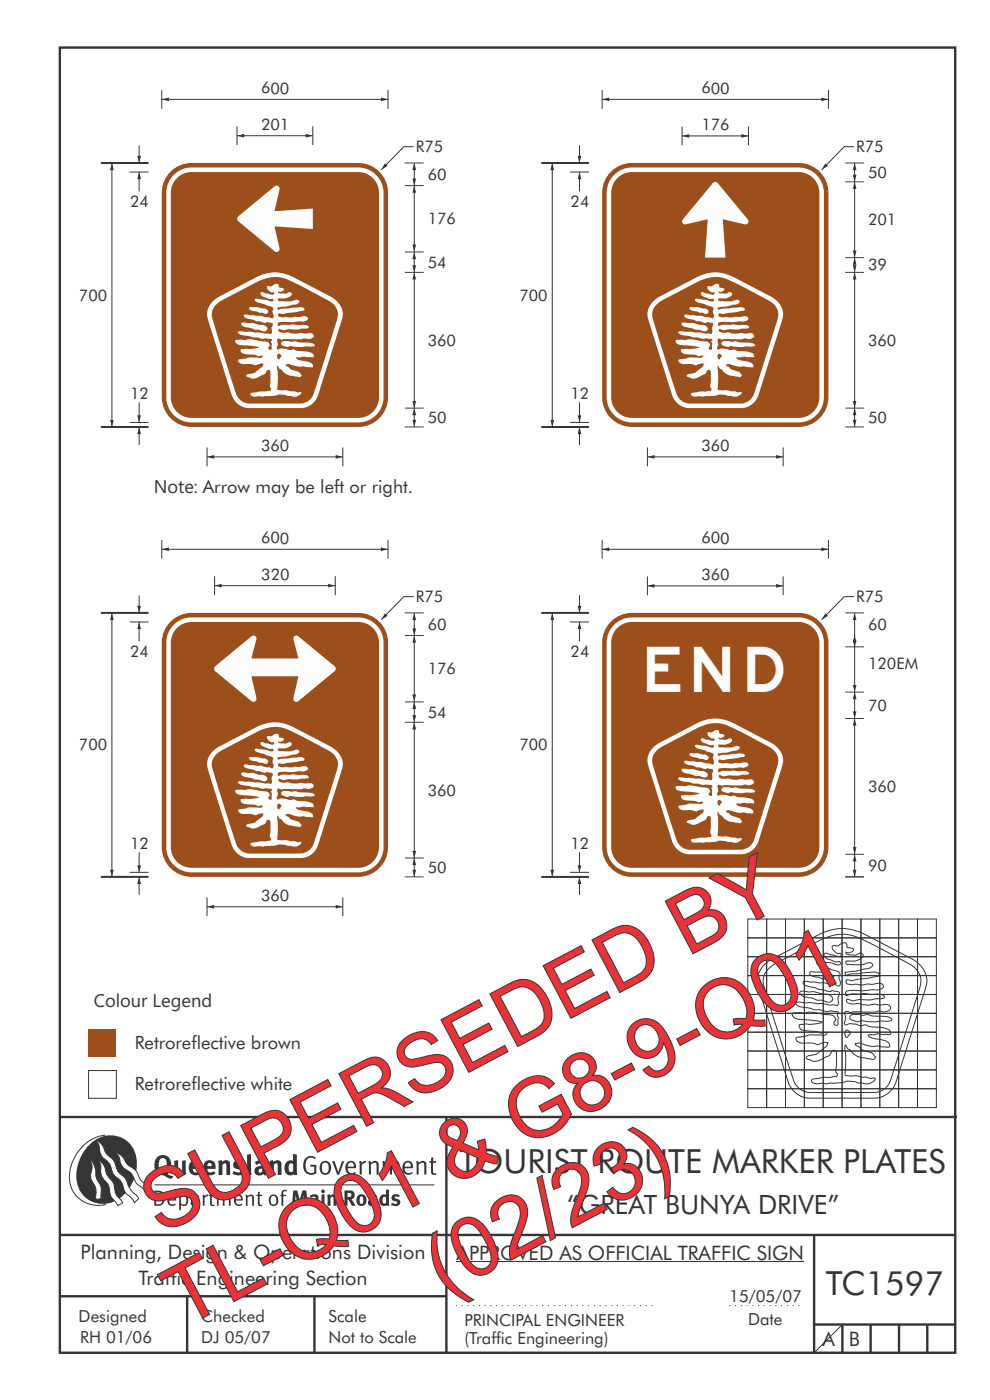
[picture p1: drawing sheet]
<svg xmlns="http://www.w3.org/2000/svg" width="210mm" height="297mm" viewBox="0 0 210 297" stroke-linecap="round" stroke-linejoin="round" font-family="sans-serif">
<defs><g id="words">
<g font-size="17.6" fill="#ed3237">
<text x="34.1" y="262" transform="rotate(-28 34.1 262)">SUPERSEDED BY</text>
<text x="94.1" y="274.9" transform="rotate(-28 94.1 274.9)">(02/23)</text>
<text x="39" y="281.8" transform="rotate(-28 39 281.8)">TL-Q01 &amp; G8-9-Q01</text>
</g>
<text font-size="9.6" fill="#fefefe" x="137.3" y="146.8">END</text>
<g font-size="7.1" fill="#373435">
<text x="97.5" y="248.8">TOURIST ROUTE MARKER PLATES</text>
<text x="175.2" y="274.6">TC1597</text>
</g>
<text font-size="5.6" fill="#373435" x="120.3" y="257.5">“GREAT BUNYA DRIVE”</text>
<g font-size="4.2" fill="#373435">
<text x="17.1" y="267">Planning, Design &amp; Operations Division</text>
<text x="96.9" y="267.2">APPROVED AS OFFICIAL TRAFFIC SIGN</text>
<text x="29.4" y="272.6">Traffic Engineering Section</text>
<text x="174.4" y="285.6">A</text>
<text x="180.1" y="285.6">B</text>
</g>
<g font-size="3.9" fill="#373435">
<text x="32.6" y="104.6">Note: Arrow may be left or right.</text>
<text x="19.9" y="213.7">Colour Legend</text>
<text x="28.6" y="222.6">Retroreflective brown</text>
<text x="28.6" y="231.3">Retroreflective white</text>
</g>
<g font-size="3.5" fill="#373435">
<text x="16.7" y="280.4">Designed</text>
<text x="42.7" y="280.4">Checked</text>
<text x="69.7" y="280.4">Scale</text>
<text x="98.5" y="281.3">PRINCIPAL ENGINEER</text>
<text x="154.7" y="276.1">15/05/07</text>
<text x="158.7" y="281">Date</text>
<text x="17" y="284.8">RH 01/06</text>
<text x="42.7" y="284.8">DJ 05/07</text>
<text x="69.7" y="285">Not to Scale</text>
<text x="98.5" y="285.1">(Traffic Engineering)</text>
</g>
<g font-size="3.4" fill="#373435">
<text x="55.4" y="19.8" transform="rotate(1 55.4 19.8)">600</text>
<text x="148.8" y="19.8" transform="rotate(1 148.8 19.8)">600</text>
<text x="55.4" y="27.5" transform="rotate(1 55.4 27.5)">201</text>
<text x="148.8" y="27.6" transform="rotate(1 148.8 27.6)">176</text>
<text x="88.2" y="32.2">R75</text>
<text x="181.6" y="32.2">R75</text>
<text x="90.7" y="38.2" transform="rotate(1 90.7 38.2)">60</text>
<text x="184.1" y="37.7" transform="rotate(1 184.1 37.7)">50</text>
<text x="27.6" y="43.8">24</text>
<text x="90.7" y="47.5" transform="rotate(1 90.7 47.5)">176</text>
<text x="121" y="43.8">24</text>
<text x="184.1" y="47.8" transform="rotate(1 184.1 47.8)">201</text>
<text x="90.7" y="56.8" transform="rotate(1 90.7 56.8)">54</text>
<text x="184.1" y="57.4" transform="rotate(1 184.1 57.4)">39</text>
<text x="16.8" y="63.8">700</text>
<text x="110.2" y="63.8">700</text>
<text x="90.7" y="73.4" transform="rotate(1 90.7 73.4)">360</text>
<text x="184.1" y="73.4" transform="rotate(1 184.1 73.4)">360</text>
<text x="27.6" y="84.6">12</text>
<text x="90.7" y="89.7" transform="rotate(1 90.7 89.7)">50</text>
<text x="121" y="84.6">12</text>
<text x="184.1" y="89.7" transform="rotate(1 184.1 89.7)">50</text>
<text x="55.4" y="95.7" transform="rotate(1 55.4 95.7)">360</text>
<text x="148.8" y="95.7" transform="rotate(1 148.8 95.7)">360</text>
<text x="55.4" y="115.3" transform="rotate(1 55.4 115.3)">600</text>
<text x="148.8" y="115.3" transform="rotate(1 148.8 115.3)">600</text>
<text x="55.4" y="123" transform="rotate(1 55.4 123)">320</text>
<text x="148.8" y="123" transform="rotate(1 148.8 123)">360</text>
<text x="88.2" y="127.7">R75</text>
<text x="181.6" y="127.7">R75</text>
<text x="90.7" y="133.6" transform="rotate(1 90.7 133.6)">60</text>
<text x="184.2" y="133.6" transform="rotate(1 184.2 133.6)">60</text>
<text x="27.6" y="139.3">24</text>
<text x="90.7" y="143" transform="rotate(1 90.7 143)">176</text>
<text x="121" y="139.3">24</text>
<text x="184.2" y="141.9" transform="rotate(1 184.2 141.9)">120EM</text>
<text x="90.7" y="152.2" transform="rotate(1 90.7 152.2)">54</text>
<text x="184.2" y="150.8" transform="rotate(1 184.2 150.8)">70</text>
<text x="16.8" y="159.2">700</text>
<text x="110.2" y="159.2">700</text>
<text x="90.7" y="168.8" transform="rotate(1 90.7 168.8)">360</text>
<text x="184.2" y="168" transform="rotate(1 184.2 168)">360</text>
<text x="27.6" y="180">12</text>
<text x="90.7" y="185.2" transform="rotate(1 90.7 185.2)">50</text>
<text x="121" y="180">12</text>
<text x="184.2" y="184.8" transform="rotate(1 184.2 184.8)">90</text>
<text x="55.4" y="191.1" transform="rotate(1 55.4 191.1)">360</text>
</g>
</g></defs>
<g fill="none" stroke="#373435" stroke-width=".51">
<path d="M12.7 10.1h189.9v276.9h-189.9zM12.7 237h190.3M94.7 236.9v50.1M12.7 262h190M12.7 275h82M39.7 275v12M66.7 275v12M172.7 262v25M172.7 281h30M178.7 281v6M184.7 281v6M190.7 281v6"/>
<path d="M196.7 281v6"/>
</g>
<path d="M96.7 277h41.8M154.7 277h15.1" fill="none" stroke="#373435" stroke-width=".21" stroke-dasharray=".2 1" stroke-linecap="butt"/>
<path d="M96.9 267.7h73.6" fill="none" stroke="#373435" stroke-width=".21"/>
<path d="M18.8 218.4h5.9v5.9h-5.9z" fill-rule="evenodd" fill="#9d4f1b"/>
<path d="M18.8 227.1h5.9v5.9h-5.9z" fill-rule="evenodd" fill="#fefefe" stroke="#373435" stroke-width=".21"/>
<g fill="#373435">
<path d="M64.9 245.6a1.61 1.61 0 0 1 2.1 0l-.2 .3a1.17 1.17 0 0 0-1.4-.2 1.17 1.17 0 0 0-.6 1.3 1.42 1.42 0 0 0 1.2 1.8l.7-.1v-1.2h-.8l-.1-.4h1.3v1.8a1.82 1.82 0 0 1-2.2 0 1.82 1.82 0 0 1-.6-2.1l.2-.7z" fill-rule="evenodd"/>
<path d="M68.2 246.5a1.77 1.77 0 0 0 .4 2.7 1.39 1.39 0 0 0 1.4-.5 1.39 1.39 0 0 0 .2-1.5 1.19 1.19 0 0 0-2-.7zM68.5 246.8a.83 .83 0 0 1 1 .1 .83 .83 0 0 1 .2 .9 .75 .75 0 0 1-.6 1.1 .75 .75 0 0 1-.8-.9v-.9z" fill-rule="evenodd"/>
<path d="M70.5 246.3h.4l.8 2.4 .8-2.4h.5l-1.1 2.9h-.4z" fill-rule="evenodd"/>
<path d="M73.6 246.7a1.74 1.74 0 0 0 .5 2.5l.9-.1 .5-.2-.2-.3a.89 .89 0 0 1-1.1 .2 .89 .89 0 0 1-.4-1h1.7a1.15 1.15 0 0 0-.4-1.4 1.15 1.15 0 0 0-1.5 .3zM74 246.8a.67 .67 0 0 1 .8-.1 .67 .67 0 0 1 .3 .8h-1.3z" fill-rule="evenodd"/>
<path d="M76.2 246.4l.4-.1 .1 .4 .5-.4h.5l-.2 .5a.61 .61 0 0 0-.8 .6v1.8h-.4z" fill-rule="evenodd"/>
<path d="M78.1 246.4l.5-.1 .1 .4a.89 .89 0 0 1 .9-.4 .89 .89 0 0 1 .7 .7v2.2h-.4v-2.2l-.1-.2-.3-.1-.8 .3v2.2h-.4z" fill-rule="evenodd"/>
<path d="M81.1 246.4l.4-.1 .1 .4a.83 .83 0 0 1 .8-.4 .83 .83 0 0 1 .7 .4 .86 .86 0 0 1 .9-.4 .86 .86 0 0 1 .7 .7v2.2h-.4l-.1-2.4a.5 .5 0 0 0-.8 .1l-.2 .2v2.1h-.5v-2.3l-.4-.2-.7 .3v2.2h-.4z" fill-rule="evenodd"/>
<path d="M85.7 246.7a1.74 1.74 0 0 0 .5 2.5l.9-.1 .5-.2-.2-.3a.89 .89 0 0 1-1.1 .2 .89 .89 0 0 1-.4-1h1.7a1.15 1.15 0 0 0-.5-1.4 1.15 1.15 0 0 0-1.4 .3zM86 246.8a.67 .67 0 0 1 .9-.1 .67 .67 0 0 1 .3 .8h-1.3z" fill-rule="evenodd"/>
<path d="M88.3 246.4l.4-.1 .1 .4a.89 .89 0 0 1 .9-.4 .89 .89 0 0 1 .7 .7v2.2h-.4v-2.2l-.1-.2-.3-.1-.8 .3v2.2h-.4z" fill-rule="evenodd"/>
<path d="M91.5 245.6l.4-.1v.8h.7l-.2 .4h-.5v2.1l.1 .1h.5l.1 .3a.71 .71 0 0 1-1.2-.6v-1.9h-.3v-.4h.3z" fill-rule="evenodd"/>
<path d="M37 246.3l.8-.2v2a.46 .46 0 0 0 .2 .6 .46 .46 0 0 0 .6-.2v-2.2l.8-.2v2.4l.2 .5-.6 .3-.2-.3a1.03 1.03 0 0 1-1.2 .3 1.03 1.03 0 0 1-.6-1.1z" fill-rule="evenodd"/>
<path d="M40.4 246.5a1.64 1.64 0 0 0 0 2.3 1.64 1.64 0 0 0 2.3 .1l-.4-.4a.78 .78 0 0 1-.9 .2 .78 .78 0 0 1-.5-.7h1.8a1.37 1.37 0 0 0-.6-1.7 1.37 1.37 0 0 0-1.7 .2zM41 246.9a.48 .48 0 0 1 .7-.1 .48 .48 0 0 1 .2 .6h-1z" fill-rule="evenodd"/>
<path d="M43.5 246.5a1.65 1.65 0 0 0-.2 2 1.65 1.65 0 0 0 1.9 .7l.5-.3-.3-.4a.78 .78 0 0 1-.9 .3 .78 .78 0 0 1-.5-.8h1.8a1.37 1.37 0 0 0-.6-1.7 1.37 1.37 0 0 0-1.7 .2zM44.1 246.9a.48 .48 0 0 1 .6-.1 .48 .48 0 0 1 .2 .6h-.9z" fill-rule="evenodd"/>
<path d="M46.3 246.3l.7-.2 .1 .4a.95 .95 0 0 1 1-.3 .95 .95 0 0 1 .7 .8v2.3h-.8v-2.3l-.3-.2-.5 .3v2.2h-.8z" fill-rule="evenodd"/>
<path d="M49.7 246.5a1.73 1.73 0 0 1 2-.1l-.2 .5-.6-.2a.42 .42 0 0 0-.6 .3l.2 .2a1.23 1.23 0 0 1 1.4 1.1 1.47 1.47 0 0 1-2.3 .9l-.3-.2 .3-.6 .7 .3a.47 .47 0 0 0 .7-.3 .87 .87 0 0 0-1-.5l-.4-.2-.1-.4z" fill-rule="evenodd"/>
<path d="M54.1 246.5l.3 .6 .3-.2a.62 .62 0 0 1 .9 .1v.4a1.21 1.21 0 0 0-1.3 .3 1.21 1.21 0 0 0-.2 1.3 1.19 1.19 0 0 0 1.7 0l.5 .4 .4-.5-.3-.3v-1.4a.96 .96 0 0 0-1.3-1.1zM55 248l.6-.1v.7a.43 .43 0 0 1-.6 .1 .43 .43 0 0 1 0-.7z" fill-rule="evenodd"/>
<path d="M57.2 246.3l.7-.2 .1 .4a.95 .95 0 0 1 1-.3 .95 .95 0 0 1 .7 .8v2.3h-.8v-2.3l-.3-.2-.5 .3v2.2h-.8z" fill-rule="evenodd"/>
<path d="M62.2 244.8v1.5a1.29 1.29 0 0 0-1.4 .2 1.29 1.29 0 0 0-.5 1.3 1.24 1.24 0 0 0 .5 1.3 1.24 1.24 0 0 0 1.5 0l.1 .2h.7l-.1-4.4zM61.5 246.9l.4-.1 .3 .2v1.5l-.3 .1a.48 .48 0 0 1-.6-.4 1.52 1.52 0 0 1 .2-1.3z" fill-rule="evenodd"/>
<path d="M52.4 245l.8-.2 .2 4.5h-.8l-.1-.2z" fill-rule="evenodd"/>
</g>
<path d="M22.4 240.8a9 9 0 0 0-7.4 10.9 6.2 6.2 0 0 0 7.5 3.8M32.7 251.4h59.4" fill="none" stroke="#373435" stroke-width=".21"/>
<path d="M19.1 242.7a5.7 5.7 0 0 1 6.5-1.4 5.7 5.7 0 0 1 3.4 5.7 8.6 8.6 0 0 1-6.2 8.3 5.7 5.7 0 0 1-6.5-7 9.9 9.9 0 0 1 2.8-5.6z" fill-rule="evenodd" fill="#373435"/>
<path d="M24.4 244.5a3.1 3.1 0 0 1 2.3 2.2l.8 .7a3.2 3.2 0 0 1 2 2.4l.4 .6 1.2 1.1-.6 .9-.2-.3a3.5 3.5 0 0 1-1.9-2.1 3.8 3.8 0 0 0-2.1-2.2 3.5 3.5 0 0 1-1-2.2zM20.4 241.9a3.4 3.4 0 0 1 1.9 2.4l.7 .9a3.3 3.3 0 0 1 1.7 2.6 4.4 4.4 0 0 0 1.7 2l.3 .3a6.1 6.1 0 0 0 2.5 3.7l.2 .5-.9 .9a6.1 6.1 0 0 0-1.9-2.3l-.4-.7a3.6 3.6 0 0 0-1.9-2.8l-.6-1a3.6 3.6 0 0 0-1.9-2.8 3.7 3.7 0 0 1-.8-2.4zM21 246.1a3.4 3.4 0 0 1 1.5 2.7l.6 1a3.8 3.8 0 0 1 1.4 3.1l.3 .7 1.2 1.6-1 .5-.5-.7a3.2 3.2 0 0 1-1.3-2.8 4.3 4.3 0 0 0-1.4-2.2 4.7 4.7 0 0 1-.5-3zM19.2 246.1a5.1 5.1 0 0 1 1.2 3.7l.3 .7a3.1 3.1 0 0 1 .7 2.9l.1 .9-1.1 .2-.1-.8a3.5 3.5 0 0 0-.9-3.3 3.6 3.6 0 0 1 .1-2.5z" fill-rule="evenodd" fill="#fefefe" stroke="#373435" stroke-width=".21"/>
<g fill="#373435">
<path d="M33.4 245.5a2.51 2.51 0 0 0 .4 3.7l.8 .1a2.78 2.78 0 0 0 2 .7l.2-.6h-.6l-.7-.3a2.56 2.56 0 0 0 0-3.8 1.83 1.83 0 0 0-2.1 .2zM34 245.8a.87 .87 0 0 1 1 .1 .87 .87 0 0 1 .4 .9v.4a1.17 1.17 0 0 1-.9 1.5l-.3-.1a2.38 2.38 0 0 1-.2-2.8z" fill-rule="evenodd"/>
<path d="M33.1 252.9v2.6a1.12 1.12 0 0 0 1.2-.3 1.12 1.12 0 0 0 .2-1.2l-.1-.5-.3-.5zM32.7 252.6h1.1a1.67 1.67 0 0 1 1.2 1.6 1.67 1.67 0 0 1-1.3 1.6h-1zM36.1 253.9l-.2 .5h1.1a.55 .55 0 0 0-.3-.6 .55 .55 0 0 0-.6 .1zM35.8 253.7a.95 .95 0 0 1 1.2-.1 .95 .95 0 0 1 .4 1.1h-1.5a.72 .72 0 0 0 .4 .8 .72 .72 0 0 0 .9-.2l.1 .3a1.15 1.15 0 0 1-1.5 0 1.15 1.15 0 0 1-.2-1.5zM38.4 254.1v1.1a.7 .7 0 0 0 .9 .2 .7 .7 0 0 0 .2-.9 .61 .61 0 0 0-.4-.7 .61 .61 0 0 0-.7 .3zM38 253.5l.3-.1 .1 .4a.95 .95 0 0 1 1.2-.2 .95 .95 0 0 1 .3 1.2 .92 .92 0 0 1-.5 .9 .92 .92 0 0 1-1-.1v1.1l-.4 .1zM40.9 254.8a.5 .5 0 0 0 .2 .8 .5 .5 0 0 0 .7-.4v-.6zM40.5 253.7a1 1 0 0 1 1.7 .3v1.4l.2 .2-.2 .3-.3-.4a.78 .78 0 0 1-1.4 0 .78 .78 0 0 1 .8-1.1h.5a.58 .58 0 0 0-.3-.7 .58 .58 0 0 0-.7 .2zM43 253.5l.3-.1 .1 .4 .3-.3 .5-.1-.2 .4a.52 .52 0 0 0-.6 .5v1.5h-.4zM44.6 252.9l.4-.1-.1 .7h.6l-.1 .2h-.5v1.5a.35 .35 0 0 0 .6 .3v.3a.57 .57 0 0 1-.6 .1 .57 .57 0 0 1-.3-.6v-1.6h-.3v-.2h.3zM45.9 253.5l.4-.1 .1 .4 .2-.2a.64 .64 0 0 1 1 .2 .7 .7 0 0 1 .8-.4 .7 .7 0 0 1 .5 .6v1.8h-.4v-1.7l-.2-.4-.7 .4v1.7h-.3v-1.7a.38 .38 0 0 0-.3-.4 .38 .38 0 0 0-.5 .2l-.1 .2v1.7h-.4zM50.2 253.9l-.2 .5h1.1a.55 .55 0 0 0-.2-.6 .55 .55 0 0 0-.7 .1zM49.9 253.7a.95 .95 0 0 1 1.2-.1 .95 .95 0 0 1 .4 1.1h-1.5a.72 .72 0 0 0 .4 .8 .72 .72 0 0 0 .9-.2l.1 .3a1.15 1.15 0 0 1-1.5 0 1.15 1.15 0 0 1-.2-1.5zM52.1 253.5l.3-.1 .1 .4a.72 .72 0 0 1 .8-.4 .72 .72 0 0 1 .6 .6v1.8h-.4v-1.6a.45 .45 0 0 0-.3-.5 .45 .45 0 0 0-.5 .2l-.2 .2v1.7h-.3zM54.7 252.9l.4-.1v.7h.6l-.1 .2h-.5v1.5a.35 .35 0 0 0 .5 .3v.3a.57 .57 0 0 1-.6 .1 .57 .57 0 0 1-.3-.6v-1.6h-.3v-.2h.3zM57.6 253.8l-.2 .8a.65 .65 0 0 0 .3 .8 .65 .65 0 0 0 .8-.2l.1-.1a.93 .93 0 0 0-.7-1.4zM57.3 253.7a1.12 1.12 0 0 1 1.4 0 1.12 1.12 0 0 1 .2 1.5 1.01 1.01 0 0 1-1.2 .6 1.01 1.01 0 0 1-.7-1.2zM59.9 252.6l.5-.2 .5 .1-.2 .3-.3-.1-.3 .2v.6h.6l-.1 .2h-.5v2.1h-.4v-2.1h-.2v-.2h.2zM62.2 252.5l-.3 3.3h.7l.1-2.3 .6 2.3h.5l.7-2.3 .1 2.3h.7l-.3-3.3h-.9l-.5 2.2-.5-2.2zM65.7 253.7l.3 .4a.51 .51 0 0 1 .5-.3 .51 .51 0 0 1 .4 .4v.1a.88 .88 0 0 0-1.1 .3 .88 .88 0 0 0 .2 1.2 .9 .9 0 0 0 1.1-.2l.3 .3 .4-.4-.3-.3v-1a.87 .87 0 0 0-.4-.9 .87 .87 0 0 0-1 .2zM66.4 254.8l.5-.1v.6l-.1 .1h-.3l-.2-.2zM68.2 253.4v2.4h.6v-2.5zM68.1 252.7a.4 .4 0 0 0 .8 0 .4 .4 0 0 0-.8 0zM69.4 253.5l.1 2.3h.6v-1.7a.33 .33 0 0 1 .4-.2 .33 .33 0 0 1 .2 .3v1.6h.7v-1.8a.75 .75 0 0 0-.6-.6 .75 .75 0 0 0-.8 .2v-.3zM73.1 252.5v3.3h.6v-1.4l.3 .3 .7 1.1h.7l-.9-1.4a.94 .94 0 0 0 .7-1 .94 .94 0 0 0-.9-.9zM73.7 253.1a.51 .51 0 0 1 .7 .1 .51 .51 0 0 1-.1 .7h-.6zM75.9 253.7a1.19 1.19 0 0 0-.1 1.7 1.19 1.19 0 0 0 1.7 0 1.19 1.19 0 0 0 0-1.6 1.19 1.19 0 0 0-1.6-.1zM76.5 253.9l.2-.1a.99 .99 0 0 1 0 1.6 1.06 1.06 0 0 1-.2-1.5zM78.1 253.7l.3 .4a.51 .51 0 0 1 .5-.3 .51 .51 0 0 1 .4 .4v.1a.88 .88 0 0 0-1.1 .3 .88 .88 0 0 0 .2 1.2 .9 .9 0 0 0 1.1-.2l.3 .3 .4-.4-.2-.3v-1a.87 .87 0 0 0-.5-.9 .87 .87 0 0 0-1 .2zM78.9 254.8l.4-.1v.6l-.1 .1h-.3l-.2-.2zM81.9 252.3v1.2a1.2 1.2 0 0 0-1.4 .6 1.2 1.2 0 0 0 .2 1.4l.5 .3 .8-.1v.1h.6l-.1-3.4zM81.4 253.9l.5 .1-.1 1.2a.46 .46 0 0 1-.5 0 .46 .46 0 0 1-.2-.6zM83.3 253.5a.79 .79 0 0 0-.2 1 .79 .79 0 0 0 1 .4 .33 .33 0 0 1 0 .5 .33 .33 0 0 1-.5-.1l-.5-.2-.2 .5a1.15 1.15 0 0 0 1.2 .3 1.15 1.15 0 0 0 .8-1 1.49 1.49 0 0 0-1.2-.8 .4 .4 0 0 1 .3-.3 .4 .4 0 0 1 .4 .1l.2 .1 .2-.4a1.47 1.47 0 0 0-1.5-.1z" fill-rule="evenodd"/>
</g>
<g fill="none" stroke="#373435" stroke-width=".21">
<path d="M158.6 195h4v4h-4zM158.6 199h4v4h-4zM162.6 195h4v4h-4zM162.6 199h4v4h-4zM166.6 195h4v4h-4zM166.6 199h4v4h-4zM170.6 195h4v4h-4zM170.6 199h4v4h-4zM174.6 195h4v4h-4zM174.6 199h4v4h-4zM178.6 195h4v4h-4zM178.6 199h4v4h-4z"/>
<path d="M182.6 195h4v4h-4zM182.6 199h4v4h-4zM186.6 195h4v4h-4zM186.6 199h4v4h-4zM190.6 195h4v4h-4zM190.6 199h4v4h-4zM194.6 195h4v4h-4zM194.6 199h4v4h-4zM158.6 203h4v4h-4zM158.6 207h4v4h-4zM158.6 211h4v4h-4zM158.6 215h4v4h-4z"/>
<path d="M158.6 219h4v4h-4zM162.1 204.7l1.7-1.3 9.9-5.1a10 10 0 0 1 9.9 0l9.8 5.1a5 5 0 0 1 3 6.1l-6.3 20a4.9 4.9 0 0 1-4.6 3.5h-13.8a5 5 0 0 1-4.5-3.5l-6.1-19.3a4.7 4.7 0 0 1 1-5.5zM162.6 203h4v4h-4zM162.6 207h4v4h-4zM162.6 211h4v4h-4zM162.6 215h4v4h-4zM162.6 219h4v4h-4zM163.2 205.3l1.2-.8 9.9-5.2a9.2 9.2 0 0 1 9.3 .3l8.2 4.3a5 5 0 0 1 3.6 4l-.4 1.9-6.1 19.3a3.8 3.8 0 0 1-3.5 2.7h-13.6a4.1 4.1 0 0 1-3.8-3.7l-5.6-17.7a4 4 0 0 1 .8-5.1zM166.6 203h4v4h-4zM166.6 207h4v4h-4zM166.6 211h4v4h-4zM166.6 215h4v4h-4z"/>
<path d="M166.6 219h4v4h-4zM169.8 210.4a15.4 15.4 0 0 1 5 .5 1.54 1.54 0 0 1 1.8 1.1 .96 .96 0 0 1-1.5 .5l-.9-.3a2.04 2.04 0 0 1-1.7-.4l-.5-.1a2.15 2.15 0 0 1-2.4-1.1zM170.6 203h4v4h-4zM170.6 207h4v4h-4zM170.6 211h4v4h-4zM170.6 215h4v4h-4zM170.6 219h4v4h-4zM171.8 206.3l1-.1a4.5 4.5 0 0 1 2.6 .4 1.09 1.09 0 0 1 1.4 .9 .79 .79 0 0 1-1.3 .3l-.9-.1-.7-.3a2.84 2.84 0 0 1-2.1-.8zM174.6 203h4v4h-4zM174.6 207h4v4h-4zM174.6 211h4v4h-4zM174.6 215h4v4h-4z"/>
<path d="M174.6 219h4v4h-4zM174.8 202.4l.5-.2 .8 .3 1.4 .3a.62 .62 0 0 0 1-.3l-.3-.3a1.49 1.49 0 0 1-1.6-1.5l.1-.1a1.57 1.57 0 0 0 1.8-.5 .73 .73 0 0 1 1 0 .73 .73 0 0 1 .2 .9l1.3 .4a1.11 1.11 0 0 1-1.6 .6v.2a1.87 1.87 0 0 0 1.7 .4h.6a.76 .76 0 0 1 .8-.4 .76 .76 0 0 1 .6 .6 3.5 3.5 0 0 1-3.5 1.1 .45 .45 0 0 0-.1 .5 .45 .45 0 0 0 .5 .2h.7a6.9 6.9 0 0 0 3.6-.4 .54 .54 0 0 1 .8 .3 .54 .54 0 0 1-.4 .7l-.3 .2-1.1 .2a5.5 5.5 0 0 1-2.8 .5l-1.2 .2a.4 .4 0 0 0 .1 .5 .4 .4 0 0 0 .5-.1l3.8-.4a4.6 4.6 0 0 1 2.6 .2l.2 .3-.3 .3-4.1 .6a3.5 3.5 0 0 1-2.4 .1 .52 .52 0 0 0 .1 1l.7 .1 .9-.1a6 6 0 0 0 2.8 0h.6a2.99 2.99 0 0 1 2.5 .1 .54 .54 0 0 1 .1 .6 .54 .54 0 0 1-.5 .3l-.7 .2h-1.3a13.1 13.1 0 0 1-4.1 .1l-.9 .1a.59 .59 0 0 0-.5 .4 .59 .59 0 0 0 .2 .7l1.2-.5 1.8 .1 1.1-.1 1.3 .2h1.9l.7 .4-.1 .3-.4 .1-1.5 .1a7.6 7.6 0 0 1-3.3 .1l-1.4 .3-1.2-.4-.1 .1a.56 .56 0 0 0 0 .6 .56 .56 0 0 0 .6 .3l.8 .1a2.76 2.76 0 0 1 2 .2h1.1a4.7 4.7 0 0 1 2.8 0l.7-.1a.81 .81 0 0 1 1.1 .1 .81 .81 0 0 1 0 1.1 2.14 2.14 0 0 1-2.1 .2l-1 .2-4.5-.1a1.21 1.21 0 0 1-1.5-.1l-.4 .3 .2 1.6a.53 .53 0 0 0-.3 .6 .53 .53 0 0 0 .6 .4l.6-.3 1.3 .2a2.67 2.67 0 0 0 2.1 .1l.9 .4a7.2 7.2 0 0 1 4.1 .8 .44 .44 0 0 1 .3 .5 .44 .44 0 0 1-.4 .4h-1.4l-.9-.2-2.2 .3 .8 .6 2.8 .6a.98 .98 0 0 1 .9 1.3h-1.4l-.8-.2a7.2 7.2 0 0 1-4.2-.6l-.8 .1 .1 .3 .5 .3a3.2 3.2 0 0 0 2.2 1.1 2.01 2.01 0 0 1 1.5 1.1 .78 .78 0 0 1-1.2 .4l-.9-.1a4.4 4.4 0 0 1-3.5-1.9l-.3-.1-.4-.8-.2 .3a28.2 28.2 0 0 1 .1 6l.3 .2h1.7l1.8 .3h.6a2.45 2.45 0 0 0 1.8 .2l.1 .2a2.17 2.17 0 0 1-2.9 .8l-.7 .1a5.1 5.1 0 0 0-3.7-.1l-2.4 .1-.4 .1-.9-.1a3.5 3.5 0 0 1-2.2-.1l-.2-.4 .2-.4 4.3-.5a.57 .57 0 0 0 .7 0 .57 .57 0 0 0 .2-.6l-.3-.7 .1-1.2-.1-2.8a.66 .66 0 0 0-.7-.2 .66 .66 0 0 0-.4 .7l-.4 .4-.7 .3a3.8 3.8 0 0 1-2.8 .8l-.8-.3a.39 .39 0 0 1-.5-.4 .39 .39 0 0 1 .5-.4l1.8-.4 2-1.6 .3-.8a3.4 3.4 0 0 0-2.1 .4 6.5 6.5 0 0 0-3.4-.3 1.14 1.14 0 0 1-1.2-1.1l1.5-.3a5.9 5.9 0 0 1 3.1-.3l1.2 .1 .8-.5-.3-.2a1.55 1.55 0 0 1-1.6-.1l-2.5-.2a1.2 1.2 0 0 1-1.6-1.3l1.5-.2a5.7 5.7 0 0 0 3.3-.2l.1-.1a8.6 8.6 0 0 0-3.8-.6l-1.3-.1a.97 .97 0 0 1-1.1-1.3l1.2-.1 1.4 .1a6.6 6.6 0 0 1 3.9 .3h.4a2.44 2.44 0 0 1 2 .7l.1 .6a.51 .51 0 0 0-.3 .8 .51 .51 0 0 0 .9-.1v-1.4a.54 .54 0 0 1 .1-.9l-.2-.3-1.6-.2a2.88 2.88 0 0 1-2.3-.2h-1.1l-1.4-.4a2.51 2.51 0 0 1-2.5-1l.2-.2h.5l1.3 .2 1.1-.1 1.4 .2h.8l2 .3h.9a.54 .54 0 0 0 .7 0 .54 .54 0 0 0 .2-.6 2.15 2.15 0 0 1 .2-1.8l-.2-.4-1.4-.3-.2 .2a2.7 2.7 0 0 1-1.9-.4h-.8l-.9-.4a2.9 2.9 0 0 1-2.4-.9l.1-.4h.6l2.8 .3h1.3l.9 .3 1.4 .2a.47 .47 0 0 0 .5 .2 .47 .47 0 0 0 .4-.5l-.1-.7a1.15 1.15 0 0 1 0-1.3l-.3-.6-1.4-.3-.7-.4-1.9-.5-.5-.3-.1-.4v-.2l.5-.1 2.5 .4a2.15 2.15 0 0 0 1.9 .3 .44 .44 0 0 0-.1-.6 .44 .44 0 0 0-.6 0h-.4l-1.8-.7-.5-.5zM178.6 203h4v4h-4zM178.6 207h4v4h-4zM178.6 211h4v4h-4zM178.6 215h4v4h-4zM178.6 219h4v4h-4zM179.5 218.5a.75 .75 0 0 1 .8 .8l-.5 .7a.69 .69 0 0 1-.6-1zM180.4 215.4a1.1 1.1 0 0 1 1.2-.2h.7a1.8 1.8 0 0 0 1.7 0l1.2 .4h2.7a1.02 1.02 0 0 1 1.2 .8v.1a31.4 31.4 0 0 1-6.6 0 2.1 2.1 0 0 1-2.3-.5zM182.6 203h4v4h-4zM182.6 207h4v4h-4zM182.6 211h4v4h-4z"/>
<path d="M182.6 215h4v4h-4zM182.6 219h4v4h-4zM186.6 203h4v4h-4zM186.6 207h4v4h-4zM186.6 211h4v4h-4zM186.6 215h4v4h-4zM186.6 219h4v4h-4zM190.6 203h4v4h-4zM190.6 207h4v4h-4zM190.6 211h4v4h-4zM190.6 215h4v4h-4zM190.6 219h4v4h-4z"/>
<path d="M194.6 203h4v4h-4zM194.6 207h4v4h-4zM194.6 211h4v4h-4zM194.6 215h4v4h-4zM194.6 219h4v4h-4zM158.6 223h4v4h-4zM158.6 227h4v4h-4zM158.6 231h4v4h-4zM162.6 223h4v4h-4zM162.6 227h4v4h-4zM162.6 231h4v4h-4zM166.6 223h4v4h-4z"/>
<path d="M166.6 227h4v4h-4zM166.6 231h4v4h-4zM170.6 223h4v4h-4zM170.6 227h4v4h-4zM170.6 231h4v4h-4zM174.6 223h4v4h-4zM174.6 227h4v4h-4zM174.6 231h4v4h-4zM178.6 223h4v4h-4zM178.6 227h4v4h-4zM178.6 231h4v4h-4zM182.6 223h4v4h-4z"/>
<path d="M182.6 227h4v4h-4zM182.6 231h4v4h-4zM186.6 223h4v4h-4zM186.6 227h4v4h-4zM186.6 231h4v4h-4zM190.6 223h4v4h-4zM190.6 227h4v4h-4zM190.6 231h4v4h-4zM194.6 223h4v4h-4zM194.6 227h4v4h-4zM194.6 231h4v4h-4z"/>
</g>
<path d="M36.8 37.1a5.3 5.3 0 0 1 3.8-1.6h35.4a5.4 5.4 0 0 1 5.4 5.4v43.4a5.4 5.4 0 0 1-5.4 5.3h-35.4a5.4 5.4 0 0 1-5.3-5.3v-43.4a5.3 5.3 0 0 1 1.5-3.8zM37.8 37.5a4.4 4.4 0 0 1 2.8-1h35.4a4.4 4.4 0 0 1 4.4 4.4v43.4a4.4 4.4 0 0 1-4.4 4.4h-35.4a4.4 4.4 0 0 1-4.4-4.4v-43.4a4.4 4.4 0 0 1 1.6-3.4zM36.2 36.4a6.3 6.3 0 0 1 4.4-1.8h35.4a6.3 6.3 0 0 1 6.3 6.3v43.4a6.3 6.3 0 0 1-6.3 6.3h-35.4a6.3 6.3 0 0 1-6.3-6.3v-43.4a6.3 6.3 0 0 1 1.9-4.5z" fill-rule="evenodd" fill="#9d4f1b"/>
<path d="M43.9 96.9h28.8" fill="none" stroke="#373435" stroke-width=".21"/>
<g fill="#373435">
<path d="M71.2 96.5l1.5 .4-1.5 .4z"/>
<path d="M43.9 96.9l1.5-.4v.8z"/>
</g>
<path d="M43.9 94.9v4M72.7 94.9v4" fill="none" stroke="#373435" stroke-width=".21"/>
<path d="M50.5 45.9l7.7-6.4a.64 .64 0 0 1 .8 0 .64 .64 0 0 1 .3 .7l-1.1 4.6 8.2-.6v4.4l-8.2-.6 1.1 4.7a.64 .64 0 0 1-.3 .7 .64 .64 0 0 1-.8-.1l-7.7-6.5a.61 .61 0 0 1 0-.9z" fill-rule="evenodd" fill="#fefefe"/>
<path d="M34.3 21.1h48" fill="none" stroke="#373435" stroke-width=".21"/>
<g fill="#373435">
<path d="M80.8 20.7l1.5 .4-1.5 .4z"/>
<path d="M34.3 21.1l1.5-.4v.8z"/>
</g>
<path d="M34.3 19.1v4M82.3 19.1v4M29.5 90.6v3.8" fill="none" stroke="#373435" stroke-width=".21"/>
<path d="M29.5 90.6l.4 1.5h-.8z" fill="#373435"/>
<path d="M29.5 36.5v4.1" fill="none" stroke="#373435" stroke-width=".21"/>
<path d="M29.5 36.5l.4 1.5h-.8z" fill="#373435"/>
<path d="M29.5 30.9v3.7" fill="none" stroke="#373435" stroke-width=".21"/>
<path d="M29.1 33.1h.8l-.4 1.5z" fill="#373435"/>
<path d="M29.5 85.4v4.2" fill="none" stroke="#373435" stroke-width=".21"/>
<path d="M29.1 88.1h.8l-.4 1.5z" fill="#373435"/>
<path d="M23.7 34.6v56M27.5 36.5h4M27.5 89.6h4" fill="none" stroke="#373435" stroke-width=".21"/>
<g fill="#373435">
<path d="M23.3 89.1h.8l-.4 1.5z"/>
<path d="M23.7 34.6l.4 1.5h-.8z"/>
</g>
<path d="M21.4 34.6h10.1M50.3 28.8h16.1M21.4 90.6h10.1" fill="none" stroke="#373435" stroke-width=".21"/>
<g fill="#373435">
<path d="M64.8 28.4l1.6 .4-1.6 .4z"/>
<path d="M50.3 28.8l1.5-.4v.8z"/>
</g>
<path d="M50.3 26.8v4M66.4 26.8v4M87.7 31.1h-2l-4.8 4.9" fill="none" stroke="#373435" stroke-width=".21"/>
<path d="M81.7 34.7l.5 .5-1.3 .8z" fill="#373435"/>
<path d="M87.9 57.8v28.8" fill="none" stroke="#373435" stroke-width=".21"/>
<g fill="#373435">
<path d="M87.5 85.1h.8l-.4 1.5z"/>
<path d="M87.9 57.8l.4 1.5h-.8z"/>
</g>
<path d="M87.9 39.4v14M85.9 53.5h4" fill="none" stroke="#373435" stroke-width=".21"/>
<g fill="#373435">
<path d="M87.5 51.9h.8l-.4 1.5z"/>
<path d="M87.9 39.4l.4 1.5h-.8z"/>
</g>
<path d="M85.9 57.8h4M87.9 53.5v4.3" fill="none" stroke="#373435" stroke-width=".21"/>
<g fill="#373435">
<path d="M87.5 56.3h.8l-.4 1.5z"/>
<path d="M87.9 53.5l.4 1.5h-.8z"/>
</g>
<path d="M85.9 90.6h4M85.9 86.6h4M87.9 86.6v4" fill="none" stroke="#373435" stroke-width=".21"/>
<g fill="#373435">
<path d="M87.5 89.1h.8l-.4 1.5z"/>
<path d="M87.9 86.6l.4 1.5h-.8z"/>
</g>
<path d="M85.9 39.4h4M85.9 34.6h4M87.9 34.6v4.8" fill="none" stroke="#373435" stroke-width=".21"/>
<g fill="#373435">
<path d="M87.5 37.9h.8l-.4 1.5z"/>
<path d="M87.9 34.6l.4 1.5h-.8z"/>
</g>
<path d="M45.4 63.7l1.1-.8 7.8-4.1a8 8 0 0 1 8 0l7.9 4.1a4 4 0 0 1 2.1 5.5l-4.8 15.4a4 4 0 0 1-3.7 2.8h-11a4 4 0 0 1-3.7-2.8l-4.8-15.4a3.8 3.8 0 0 1 1.1-4.7z" fill-rule="evenodd" fill="#fefefe"/>
<path d="M45.9 64.6l1-.8 8-4.2a7.5 7.5 0 0 1 7.5 .4l6.4 3.3a3.7 3.7 0 0 1 2.8 4.1l-5 16.1a3 3 0 0 1-2.8 2.1h-11a3.3 3.3 0 0 1-3-3l-4.4-14a3.2 3.2 0 0 1 .5-4z" fill-rule="evenodd" fill="#9d4f1b"/>
<path d="M52.9 65.2a.6 .6 0 0 0 .6 .7l1.6 .5h.5a.68 .68 0 0 0 .8 .2 .68 .68 0 0 0 .5-.7 1.15 1.15 0 0 0-1.3-.5l-1.1-.3zM51.2 68.5a.49 .49 0 0 0 0 .5 .49 .49 0 0 0 .5 .3l1.7 .3a1.63 1.63 0 0 0 1.4 .3l.2 .1a1.28 1.28 0 0 0 1.7 0 1.11 1.11 0 0 0-1.6-1.1 11 11 0 0 0-3.9-.4zM59.8 72.6a.48 .48 0 0 0-.1 .5 .48 .48 0 0 0 .5 .3l.8 .2a1.85 1.85 0 0 1 1.8 0l3.9-.2a.5 .5 0 0 0-.1-.5 .5 .5 0 0 0-.5-.1l-.4-.1a6.6 6.6 0 0 1-3.1-.3 2.11 2.11 0 0 1-1.6 0h-.9zM55.3 62v.4a3.2 3.2 0 0 0 2 1h.3a.3 .3 0 0 1 .4 .2 .3 .3 0 0 1-.4 .4l-1.3-.4-2.2-.2-.1 .4 .3 .2 2.2 .8a1.61 1.61 0 0 1 1.5 .7 1.19 1.19 0 0 0 0 1.4v.5l-.3 .2-2.2-.6-3.5-.3a.31 .31 0 0 0-.3 .3 .31 .31 0 0 0 .3 .4l2.3 .7 .8 .1a1.16 1.16 0 0 0 1.5 .1l1.2 .3a.74 .74 0 0 1-.2 .9 1.29 1.29 0 0 1-.1 1.3l-4.6-.4-2.1-.1-.3 .1a.7 .7 0 0 0 .8 .7l1.6 .2 .6 .3h1.1a2.01 2.01 0 0 0 1.7 .1l1.3 .2 .1 .2a.64 .64 0 0 0 0 1l-.1 .9a.41 .41 0 0 1-.6 0 .41 .41 0 0 1 .2-.6 1.03 1.03 0 0 0-1.4-1l-.9-.1a5.4 5.4 0 0 0-3.2-.2h-1.5a.45 .45 0 0 0-.4 .5 .45 .45 0 0 0 .5 .4l1.6 .3a6.9 6.9 0 0 1 3 .4l-1.6 .3-2 .1a.44 .44 0 0 0-.3 .4 .44 .44 0 0 0 .4 .4l.6 .2 2 .2a1.92 1.92 0 0 0 1.7 .1v.3l-.3 .2h-.7a5.3 5.3 0 0 0-2.9 .2l-1.2 .2a.58 .58 0 0 0 0 .6 .58 .58 0 0 0 .6 .3h2.1l.9 .3 .3-.1a1.7 1.7 0 0 1 1.4-.2 1.73 1.73 0 0 1-1.1 1.2 2.6 2.6 0 0 1-2.2 1 .31 .31 0 0 0-.4 .3 .31 .31 0 0 0 .4 .3l.4 .1a1.88 1.88 0 0 0 2.3-.4l1-.5a.68 .68 0 0 1 .9-.6l.2 .5-.1 2.2a1.38 1.38 0 0 0 .2 1.4l-.2 .2-2.3 .2-1.7 .3a.4 .4 0 0 0-.1 .5 .4 .4 0 0 0 .5 .2l2.1 .1 .4-.2h1.8a5.2 5.2 0 0 1 3.3 0h.3a1.61 1.61 0 0 0 2.3-.8l-5-.5-.1-4.9 .1-.2a1.34 1.34 0 0 0 .9 .9 3.5 3.5 0 0 0 2.7 1.4h.5a.52 .52 0 0 0 .6 .1 .52 .52 0 0 0 .3-.5 1.68 1.68 0 0 0-1.5-.9l-.7-.2-.5-.5-.5-.2-.1-.4h.1a1.56 1.56 0 0 1 1.6 .3l1.1 .2 1-.1 1.7 .2a.38 .38 0 0 0 .4-.3 .38 .38 0 0 0-.3-.4 4.6 4.6 0 0 0-2.7-.8l-.4-.1-.4-.4 1-.1a1.82 1.82 0 0 1 1.5 0h1.1a.49 .49 0 0 0 .3-.6 .49 .49 0 0 0-.5-.3l-1-.3-2.2-.2a1.72 1.72 0 0 0-1.5-.1l-.8-.3a2 2 0 0 0-1.6 .1 .55 .55 0 0 1-.1-.9l-.1-.8a.44 .44 0 0 1 .2-.6 .44 .44 0 0 1 .6 .2h4.3a1.96 1.96 0 0 1 1.6-.1 1.02 1.02 0 0 0 1.1-.7 .88 .88 0 0 0-1.3-.5l-1.4-.1a4.8 4.8 0 0 1-3-.1l-.9 .1a.71 .71 0 0 1-.9-.7l.1-.2a1.95 1.95 0 0 0 2.1 .1 11.2 11.2 0 0 0 4.2-.3v-.2a1.91 1.91 0 0 0-2.1-.3l-1.4-.2-2.5 .2a.36 .36 0 0 1-.6 0 .36 .36 0 0 1 .2-.6l4.5-.3a1.55 1.55 0 0 0 1.7-.5 .87 .87 0 0 0-1.2-.5l-2.1 .3-1.8-.1a.86 .86 0 0 1-1.2-.5l.1-.3a2.79 2.79 0 0 0 2-.1l3.3-.5 .2-.3a1.36 1.36 0 0 0-1.7-.3l-3.5 .3a.32 .32 0 0 1-.5 .1 .32 .32 0 0 1-.1-.5l1.7-.1 1.6-.5a1.05 1.05 0 0 0 1.4-.7l-.6-.3a7.4 7.4 0 0 1-3.8 .2l-.1-.5 1.8-.1a1.16 1.16 0 0 0 1.1-.9 .77 .77 0 0 0-1.2 0h-.5a.9 .9 0 0 1-1.2-.4v-.1a.87 .87 0 0 0 1.2-.5l-1-.3a.62 .62 0 0 0-.3-.8 .62 .62 0 0 0-.8 .2 1.39 1.39 0 0 1-1.4 .3 1.11 1.11 0 0 0 1.4 1.3 .33 .33 0 0 1 0 .4 .33 .33 0 0 1-.4 .1l-2-.5zM59 75.1a.48 .48 0 0 1 .6 .2 .48 .48 0 0 1-.2 .7l-.2 .2a.59 .59 0 0 1-.5-.4 .59 .59 0 0 1 .2-.6z" fill-rule="evenodd" fill="#fefefe"/>
<path d="M130.3 37.1a5.3 5.3 0 0 1 3.7-1.6h35.4a5.4 5.4 0 0 1 5.4 5.4v43.4a5.4 5.4 0 0 1-5.4 5.3h-35.4a5.4 5.4 0 0 1-5.3-5.3v-43.4a5.3 5.3 0 0 1 1.6-3.8zM131.2 37.5a4.4 4.4 0 0 1 2.8-1h35.4a4.4 4.4 0 0 1 4.4 4.4v43.4a4.4 4.4 0 0 1-4.4 4.4h-35.4a4.4 4.4 0 0 1-4.4-4.4v-43.4a4.4 4.4 0 0 1 1.6-3.4zM129.6 36.4a6.3 6.3 0 0 1 4.4-1.8h35.4a6.3 6.3 0 0 1 6.3 6.3v43.4a6.3 6.3 0 0 1-6.3 6.3h-35.4a6.3 6.3 0 0 1-6.3-6.3v-43.4a6.3 6.3 0 0 1 1.9-4.5z" fill-rule="evenodd" fill="#9d4f1b"/>
<path d="M181.2 31.1h-2.1l-4.8 4.9" fill="none" stroke="#373435" stroke-width=".21"/>
<path d="M175.1 34.7l.5 .5-1.3 .8z" fill="#373435"/>
<path d="M179.3 90.6h4M179.3 86.6h4M181.3 86.6v4" fill="none" stroke="#373435" stroke-width=".21"/>
<g fill="#373435">
<path d="M180.9 89.1h.8l-.4 1.5z"/>
<path d="M181.3 86.6l.4 1.5h-.8z"/>
</g>
<path d="M137.3 96.9h28.8" fill="none" stroke="#373435" stroke-width=".21"/>
<g fill="#373435">
<path d="M164.6 96.5l1.5 .4-1.5 .4z"/>
<path d="M137.3 96.9l1.5-.4v.8z"/>
</g>
<path d="M137.3 94.9v4M166.1 94.9v4" fill="none" stroke="#373435" stroke-width=".21"/>
<path d="M151.2 38.8h.1a.61 .61 0 0 1 .9 0l6.4 7.7a.64 .64 0 0 1 .1 .8 .64 .64 0 0 1-.7 .3l-4.7-1.1 .6 8.2h-4.3l.5-8.2-4.6 1.1a.64 .64 0 0 1-.7-.3 .64 .64 0 0 1 .1-.8z" fill-rule="evenodd" fill="#fefefe"/>
<path d="M181.3 57.8v28.8" fill="none" stroke="#373435" stroke-width=".21"/>
<g fill="#373435">
<path d="M180.9 85.1h.8l-.4 1.5z"/>
<path d="M181.3 57.8l.4 1.5h-.8z"/>
</g>
<path d="M179.3 38.6h4M179.3 34.6h4M181.3 34.6v4M179.3 54.7h4" fill="none" stroke="#373435" stroke-width=".21"/>
<g fill="#373435">
<path d="M180.9 37.1h.8l-.4 1.5z"/>
<path d="M181.3 34.6l.4 1.5h-.8z"/>
</g>
<path d="M181.3 38.6v16.1" fill="none" stroke="#373435" stroke-width=".21"/>
<g fill="#373435">
<path d="M180.9 53.1h.8l-.4 1.6z"/>
<path d="M181.3 38.6l.4 1.5h-.8z"/>
</g>
<path d="M179.3 57.8h4M181.3 54.7v3.1" fill="none" stroke="#373435" stroke-width=".21"/>
<g fill="#373435">
<path d="M180.9 56.3h.8l-.4 1.5z"/>
<path d="M181.3 54.7l.4 1.5h-.8z"/>
</g>
<path d="M122.9 90.6v3.8" fill="none" stroke="#373435" stroke-width=".21"/>
<path d="M122.9 90.6l.4 1.5h-.8z" fill="#373435"/>
<path d="M122.9 36.5v4.1" fill="none" stroke="#373435" stroke-width=".21"/>
<path d="M122.9 36.5l.4 1.5h-.8z" fill="#373435"/>
<path d="M122.9 30.9v3.7" fill="none" stroke="#373435" stroke-width=".21"/>
<path d="M122.5 33.1h.8l-.4 1.5z" fill="#373435"/>
<path d="M122.9 85.4v4.2" fill="none" stroke="#373435" stroke-width=".21"/>
<path d="M122.5 88.1h.8l-.4 1.5z" fill="#373435"/>
<path d="M117.1 34.6v56M120.9 36.5h4M120.9 89.6h4" fill="none" stroke="#373435" stroke-width=".21"/>
<g fill="#373435">
<path d="M116.8 89.1h.7l-.4 1.5z"/>
<path d="M117.1 34.6l.4 1.5h-.7z"/>
</g>
<path d="M114.8 34.6h10.1M127.7 21.1h48M114.8 90.6h10.1" fill="none" stroke="#373435" stroke-width=".21"/>
<g fill="#373435">
<path d="M174.2 20.7l1.5 .4-1.5 .4z"/>
<path d="M127.7 21.1l1.5-.4v.8z"/>
</g>
<path d="M127.7 19.1v4M175.7 19.1v4M144.7 28.8h14.1" fill="none" stroke="#373435" stroke-width=".21"/>
<g fill="#373435">
<path d="M157.3 28.4l1.5 .4-1.5 .4z"/>
<path d="M144.7 28.8l1.5-.4v.8z"/>
</g>
<path d="M144.7 26.8v4M158.8 26.8v4" fill="none" stroke="#373435" stroke-width=".21"/>
<path d="M138.8 63.7l1.1-.8 7.9-4.1a8 8 0 0 1 7.9 0l7.9 4.1a4 4 0 0 1 2.2 5.5l-4.9 15.4a4 4 0 0 1-3.7 2.8h-11a4 4 0 0 1-3.6-2.8l-4.9-15.4a3.8 3.8 0 0 1 1.1-4.7z" fill-rule="evenodd" fill="#fefefe"/>
<path d="M139.3 64.6l1-.8 8-4.2a7.5 7.5 0 0 1 7.6 .4l6.3 3.3a3.7 3.7 0 0 1 2.8 4.1l-5 16.1a3 3 0 0 1-2.8 2.1h-11a3.3 3.3 0 0 1-3-3l-4.4-14a3.2 3.2 0 0 1 .5-4z" fill-rule="evenodd" fill="#9d4f1b"/>
<path d="M146.3 65.2a.6 .6 0 0 0 .7 .7l1.5 .5h.5a.68 .68 0 0 0 .8 .2 .68 .68 0 0 0 .5-.7 1.15 1.15 0 0 0-1.3-.5l-1.1-.3zM144.6 68.6a.82 .82 0 0 0 .9 .8l1.3 .2a1.63 1.63 0 0 0 1.4 .3l.2 .1a1.28 1.28 0 0 0 1.7 0 1.11 1.11 0 0 0-1.6-1.1 11 11 0 0 0-3.9-.4zM153.2 72.6a.48 .48 0 0 0-.1 .5 .48 .48 0 0 0 .5 .3l.8 .2a1.85 1.85 0 0 1 1.8 0l3.9-.2a.5 .5 0 0 0-.1-.5 .5 .5 0 0 0-.5-.1l-.4-.1a6.6 6.6 0 0 1-3.1-.3 2.11 2.11 0 0 1-1.6 0h-.9zM148.8 62l-.1 .4a3.2 3.2 0 0 0 2 1h.3a.3 .3 0 0 1 .4 .2 .3 .3 0 0 1-.4 .4l-1.3-.4-2.2-.2v.4l.2 .2 2.2 .8a1.61 1.61 0 0 1 1.5 .7 1.19 1.19 0 0 0 0 1.4v.5l-.3 .2-2.2-.6-3.4-.3a.31 .31 0 0 0-.4 .3 .31 .31 0 0 0 .3 .4l2.3 .7 .8 .1a1.16 1.16 0 0 0 1.5 .1l1.2 .3a.74 .74 0 0 1-.2 .9 1.29 1.29 0 0 1-.1 1.3l-4.6-.4-2.1-.1-.3 .1a.7 .7 0 0 0 .8 .7l1.6 .2 .7 .3h1a2.01 2.01 0 0 0 1.7 .1l1.3 .2 .1 .2a.64 .64 0 0 0 0 1l-.1 .9a.41 .41 0 0 1-.6 0 .41 .41 0 0 1 .2-.6 1.03 1.03 0 0 0-1.4-1l-.9-.1a5.4 5.4 0 0 0-3.2-.2h-1.5a.45 .45 0 0 0-.3 .5 .45 .45 0 0 0 .4 .4l1.6 .3a6.9 6.9 0 0 1 3 .4l-1.6 .3-2 .1a.44 .44 0 0 0-.3 .4 .44 .44 0 0 0 .4 .4l.6 .2 2 .2a1.92 1.92 0 0 0 1.7 .1v.3l-.3 .2h-.7a5.3 5.3 0 0 0-2.9 .2l-1.2 .2a.58 .58 0 0 0 0 .6 .58 .58 0 0 0 .6 .3h2.1l.9 .3 .3-.1a1.7 1.7 0 0 1 1.4-.2 1.73 1.73 0 0 1-1.1 1.2 2.6 2.6 0 0 1-2.2 1 .31 .31 0 0 0-.4 .3 .31 .31 0 0 0 .4 .3l.4 .1a1.88 1.88 0 0 0 2.3-.4l1-.5a.68 .68 0 0 1 .9-.6l.2 .5v2.2a1.38 1.38 0 0 0 .1 1.4l-.2 .2-2.3 .2-1.6 .3a.4 .4 0 0 0-.2 .5 .4 .4 0 0 0 .5 .2l2.1 .1 .4-.2h1.8a5.2 5.2 0 0 1 3.3 0h.3a1.61 1.61 0 0 0 2.3-.8l-5-.5-.1-4.9 .1-.2a1.34 1.34 0 0 0 .9 .9 3.5 3.5 0 0 0 2.7 1.4h.5a.52 .52 0 0 0 .6 .1 .52 .52 0 0 0 .3-.5 1.68 1.68 0 0 0-1.5-.9l-.7-.2-.5-.5-.5-.2-.1-.4h.1a1.56 1.56 0 0 1 1.6 .3l.9 .2 1.2-.1 1.7 .2a.38 .38 0 0 0 .4-.3 .38 .38 0 0 0-.3-.4 4.6 4.6 0 0 0-2.7-.8l-.4-.1-.4-.4 1-.1a1.82 1.82 0 0 1 1.5 0h1.2a.49 .49 0 0 0 .2-.6 .49 .49 0 0 0-.5-.3l-1-.3-2.2-.2a1.72 1.72 0 0 0-1.5-.1l-.8-.3a2 2 0 0 0-1.6 .1 .55 .55 0 0 1-.1-.9l-.1-.8a.44 .44 0 0 1 .2-.6 .44 .44 0 0 1 .6 .2h4.3a1.96 1.96 0 0 1 1.6-.1 1.02 1.02 0 0 0 1.1-.7 .88 .88 0 0 0-1.3-.5l-1.4-.1a4.8 4.8 0 0 1-3-.1l-.9 .1a.71 .71 0 0 1-.9-.7l.1-.2a1.95 1.95 0 0 0 2.1 .1 11.2 11.2 0 0 0 4.2-.3v-.2a1.91 1.91 0 0 0-2.1-.3l-1.4-.2-2.5 .2a.36 .36 0 0 1-.6 0 .36 .36 0 0 1 .2-.6l4.5-.3a1.55 1.55 0 0 0 1.8-.5 .87 .87 0 0 0-1.3-.5l-2.1 .3-1.8-.1a.86 .86 0 0 1-1.2-.5l.2-.3a2.79 2.79 0 0 0 1.9-.1l3.3-.5 .2-.3a1.36 1.36 0 0 0-1.7-.3l-3.5 .3a.32 .32 0 0 1-.5 .1 .32 .32 0 0 1 0-.5l1.6-.1 1.6-.5a1.05 1.05 0 0 0 1.4-.8l-.6-.2a7.4 7.4 0 0 1-3.8 .2l-.1-.5 1.8-.1a1.16 1.16 0 0 0 1.1-.9 .77 .77 0 0 0-1.2 0h-.5a.9 .9 0 0 1-1.2-.4v-.1a.87 .87 0 0 0 1.2-.5l-1-.3a.62 .62 0 0 0-.3-.8 .62 .62 0 0 0-.8 .2 1.39 1.39 0 0 1-1.4 .3 1.11 1.11 0 0 0 1.4 1.3 .33 .33 0 0 1 0 .4 .33 .33 0 0 1-.4 .1l-2-.5zM152.4 75.1a.48 .48 0 0 1 .6 .2 .48 .48 0 0 1-.2 .7l-.2 .2a.59 .59 0 0 1-.4-.4 .59 .59 0 0 1 .1-.6z" fill-rule="evenodd" fill="#fefefe"/>
<path d="M36.8 132.6a5.3 5.3 0 0 1 3.8-1.6h35.4a5.4 5.4 0 0 1 5.4 5.3v43.4a5.4 5.4 0 0 1-5.4 5.4h-35.4a5.4 5.4 0 0 1-5.3-5.4v-43.4a5.3 5.3 0 0 1 1.5-3.7zM37.8 133a4.4 4.4 0 0 1 2.8-1.1h35.4a4.4 4.4 0 0 1 4.4 4.4v43.4a4.4 4.4 0 0 1-4.4 4.4h-35.4a4.4 4.4 0 0 1-4.4-4.4v-43.4a4.4 4.4 0 0 1 1.6-3.3zM36.2 131.9a6.3 6.3 0 0 1 4.4-1.9h35.4a6.3 6.3 0 0 1 6.3 6.3v43.4a6.3 6.3 0 0 1-6.3 6.3h-35.4a6.3 6.3 0 0 1-6.3-6.3v-43.4a6.3 6.3 0 0 1 1.9-4.4z" fill-rule="evenodd" fill="#9d4f1b"/>
<path d="M87.7 126.6h-2l-4.8 4.9" fill="none" stroke="#373435" stroke-width=".21"/>
<path d="M81.7 130.1l.5 .6-1.3 .8z" fill="#373435"/>
<path d="M43.9 192.4h28.8" fill="none" stroke="#373435" stroke-width=".21"/>
<g fill="#373435">
<path d="M71.2 192l1.5 .4-1.5 .4z"/>
<path d="M43.9 192.4l1.5-.4v.8z"/>
</g>
<path d="M43.9 190.4v4M72.7 190.4v4" fill="none" stroke="#373435" stroke-width=".21"/>
<path d="M45.6 141.3l7.7-6.3a.64 .64 0 0 1 .8-.1 .64 .64 0 0 1 .3 .7l-1.1 4.1h10l-1.1-4.1a.64 .64 0 0 1 .3-.7 .64 .64 0 0 1 .8 .1l7.8 6.4a.61 .61 0 0 1-.1 1l-7.7 6.3a.64 .64 0 0 1-.8 .1 .64 .64 0 0 1-.3-.7l1.1-4.6h-10l1.1 4.6a.64 .64 0 0 1-.3 .7 .64 .64 0 0 1-.8-.1l-7.7-6.4a.61 .61 0 0 1 0-1z" fill-rule="evenodd" fill="#fefefe"/>
<path d="M87.9 153.2v28.8" fill="none" stroke="#373435" stroke-width=".21"/>
<g fill="#373435">
<path d="M87.5 180.5h.8l-.4 1.5z"/>
<path d="M87.9 153.2l.4 1.5h-.8z"/>
</g>
<path d="M87.9 134.8v14M85.9 148.9h4" fill="none" stroke="#373435" stroke-width=".21"/>
<g fill="#373435">
<path d="M87.5 147.3h.8l-.4 1.5z"/>
<path d="M87.9 134.8l.4 1.5h-.8z"/>
</g>
<path d="M85.9 153.2h4M87.9 148.9v4.3" fill="none" stroke="#373435" stroke-width=".21"/>
<g fill="#373435">
<path d="M87.5 151.7h.8l-.4 1.5z"/>
<path d="M87.9 148.9l.4 1.5h-.8z"/>
</g>
<path d="M34.3 116.5h48" fill="none" stroke="#373435" stroke-width=".21"/>
<g fill="#373435">
<path d="M80.8 116.1l1.5 .4-1.5 .4z"/>
<path d="M34.3 116.5l1.5-.4v.8z"/>
</g>
<path d="M34.3 114.5v4M82.3 114.5v4M29.5 186v3.9" fill="none" stroke="#373435" stroke-width=".21"/>
<path d="M29.5 186l.4 1.5h-.8z" fill="#373435"/>
<path d="M29.5 131.9v4.2" fill="none" stroke="#373435" stroke-width=".21"/>
<path d="M29.5 131.9l.4 1.6h-.8z" fill="#373435"/>
<path d="M29.5 126.3v3.7" fill="none" stroke="#373435" stroke-width=".21"/>
<path d="M29.1 128.5h.8l-.4 1.5z" fill="#373435"/>
<path d="M29.5 180.8v4.3" fill="none" stroke="#373435" stroke-width=".21"/>
<path d="M29.1 183.6h.8l-.4 1.5z" fill="#373435"/>
<path d="M23.7 130v56M27.5 131.9h4M27.5 185.1h4" fill="none" stroke="#373435" stroke-width=".21"/>
<g fill="#373435">
<path d="M23.3 184.5h.8l-.4 1.5z"/>
<path d="M23.7 130l.4 1.5h-.8z"/>
</g>
<path d="M21.4 130h10.1M45.5 124.2h25.6M21.4 186h10.1" fill="none" stroke="#373435" stroke-width=".21"/>
<g fill="#373435">
<path d="M69.6 123.8l1.5 .4-1.5 .4z"/>
<path d="M45.5 124.2l1.5-.4v.8z"/>
</g>
<path d="M45.5 122.2v4M71.1 122.2v4M85.9 186h4M85.9 182h4M87.9 182v4" fill="none" stroke="#373435" stroke-width=".21"/>
<g fill="#373435">
<path d="M87.5 184.5h.8l-.4 1.5z"/>
<path d="M87.9 182l.4 1.5h-.8z"/>
</g>
<path d="M85.9 134.8h4M85.9 130h4M87.9 130v4.8" fill="none" stroke="#373435" stroke-width=".21"/>
<g fill="#373435">
<path d="M87.5 133.3h.8l-.4 1.5z"/>
<path d="M87.9 130l.4 1.5h-.8z"/>
</g>
<path d="M45.4 159.1l1.1-.7 7.8-4.1a8 8 0 0 1 8 0l7.9 4.1a4 4 0 0 1 2.1 5.4l-4.8 15.4a4 4 0 0 1-3.7 2.8h-11a4 4 0 0 1-3.7-2.8l-4.8-15.4a3.8 3.8 0 0 1 1.1-4.7z" fill-rule="evenodd" fill="#fefefe"/>
<path d="M45.9 160l1-.8 8-4.1a7.5 7.5 0 0 1 7.5 .3l6.4 3.4a3.7 3.7 0 0 1 2.8 4l-5 16.1a3 3 0 0 1-2.8 2.2h-11a3.3 3.3 0 0 1-3-3l-4.4-14a3.2 3.2 0 0 1 .5-4.1z" fill-rule="evenodd" fill="#9d4f1b"/>
<path d="M52.9 160.7a.6 .6 0 0 0 .6 .7l1.6 .4h.5a.68 .68 0 0 0 .8 .3 .68 .68 0 0 0 .5-.7 1.15 1.15 0 0 0-1.3-.5l-1.1-.3zM51.2 164a.82 .82 0 0 0 .9 .9l1.3 .2a1.63 1.63 0 0 0 1.4 .3h.2a1.28 1.28 0 0 0 1.7 0 1.11 1.11 0 0 0-1.6-1 11 11 0 0 0-3.9-.5zM59.8 168a.48 .48 0 0 0-.1 .6 .48 .48 0 0 0 .5 .2l.8 .3a1.85 1.85 0 0 1 1.8-.1l3.9-.1a.5 .5 0 0 0-.1-.6 .5 .5 0 0 0-.5-.1h-.4a6.6 6.6 0 0 1-3.1-.4 2.11 2.11 0 0 1-1.6 0h-.9zM55.3 157.5v.4a3.2 3.2 0 0 0 2 1h.3a.3 .3 0 0 1 .4 .2 .3 .3 0 0 1-.4 .3l-1.3-.4-2.2-.1-.1 .3 .3 .2 2.2 .8a1.61 1.61 0 0 1 1.5 .8 1.19 1.19 0 0 0 0 1.3v.6l-.3 .1-2.2-.5-3.5-.3a.31 .31 0 0 0-.3 .2 .31 .31 0 0 0 .3 .4l2.3 .8h.8a1.16 1.16 0 0 0 1.5 .1l1.2 .3a.74 .74 0 0 1-.2 1 1.29 1.29 0 0 1-.1 1.3l-4.6-.5-2.1-.1-.3 .1a.7 .7 0 0 0 .8 .7l1.6 .3 .6 .2h1.1a2.01 2.01 0 0 0 1.7 .2l1.3 .2 .1 .2a.64 .64 0 0 0 0 .9l-.1 .9a.41 .41 0 0 1-.6 .1 .41 .41 0 0 1 .2-.7 1.03 1.03 0 0 0-1.4-.9l-.9-.2a5.4 5.4 0 0 0-3.2-.1l-1.5-.1a.45 .45 0 0 0-.4 .5 .45 .45 0 0 0 .5 .4l1.6 .3a6.9 6.9 0 0 1 3 .5l-1.6 .3h-2a.44 .44 0 0 0-.3 .5 .44 .44 0 0 0 .4 .4l.6 .2 2 .1a1.92 1.92 0 0 0 1.7 .2v.2l-.3 .2h-.7a5.3 5.3 0 0 0-2.9 .3l-1.2 .1a.58 .58 0 0 0 0 .7 .58 .58 0 0 0 .6 .2l2.1 .1 .9 .3 .3-.1a1.7 1.7 0 0 1 1.4-.3 1.73 1.73 0 0 1-1.1 1.3 2.6 2.6 0 0 1-2.2 .9 .31 .31 0 0 0-.4 .3 .31 .31 0 0 0 .4 .4l.4 .1a1.88 1.88 0 0 0 2.3-.4l1-.5a.68 .68 0 0 1 .9-.7l.2 .5-.1 2.2a1.38 1.38 0 0 0 .2 1.4l-.2 .3-2.3 .1-1.7 .3a.4 .4 0 0 0-.1 .5 .4 .4 0 0 0 .5 .2l2.1 .1 .4-.1 1.8-.1a5.2 5.2 0 0 1 3.3 0h.3a1.61 1.61 0 0 0 2.3-.7l-5-.5-.1-5 .1-.2a1.34 1.34 0 0 0 .9 1 3.5 3.5 0 0 0 2.7 1.3h.5a.52 .52 0 0 0 .6 .2 .52 .52 0 0 0 .3-.5 1.68 1.68 0 0 0-1.5-1l-.7-.2-.5-.5-.5-.2-.1-.4 .1 .1a1.56 1.56 0 0 1 1.6 .2l1.1 .2h1l1.7 .2a.38 .38 0 0 0 .4-.3 .38 .38 0 0 0-.3-.4 4.6 4.6 0 0 0-2.7-.8l-.4-.2-.4-.4h1a1.82 1.82 0 0 1 1.5-.1h1.1a.49 .49 0 0 0 .3-.5 .49 .49 0 0 0-.5-.4l-1-.3-2.2-.2a1.72 1.72 0 0 0-1.5-.1l-.8-.3a2 2 0 0 0-1.6 .2 .55 .55 0 0 1-.1-1l-.1-.8a.44 .44 0 0 1 .2-.5 .44 .44 0 0 1 .6 .1h4.3a1.96 1.96 0 0 1 1.6 0 1.02 1.02 0 0 0 1.1-.7 .88 .88 0 0 0-1.3-.5l-1.4-.1a4.8 4.8 0 0 1-3-.2l-.9 .1a.71 .71 0 0 1-.9-.6l.1-.2a1.95 1.95 0 0 0 2.1 .1 11.2 11.2 0 0 0 4.2-.4v-.1a1.91 1.91 0 0 0-2.1-.4l-1.4-.1-2.5 .1a.36 .36 0 0 1-.6 0 .36 .36 0 0 1 .2-.5l4.5-.3a1.55 1.55 0 0 0 1.7-.6 .87 .87 0 0 0-1.2-.4l-2.1 .2h-1.8a.86 .86 0 0 1-1.2-.6l.1-.3a2.79 2.79 0 0 0 2-.1l3.3-.4 .2-.4a1.36 1.36 0 0 0-1.7-.3l-3.5 .3a.32 .32 0 0 1-.5 .1 .32 .32 0 0 1-.1-.4l1.7-.2 1.6-.4a1.05 1.05 0 0 0 1.4-.8l-.6-.3a7.4 7.4 0 0 1-3.8 .3l-.1-.5 1.8-.1a1.16 1.16 0 0 0 1.1-1 .77 .77 0 0 0-1.2 0h-.5a.9 .9 0 0 1-1.2-.3v-.1a.87 .87 0 0 0 1.2-.6l-1-.3a.62 .62 0 0 0-.3-.7 .62 .62 0 0 0-.8 .2 1.39 1.39 0 0 1-1.4 .3 1.11 1.11 0 0 0 1.4 1.2 .33 .33 0 0 1 0 .5 .33 .33 0 0 1-.4 .1l-2-.6zM59.1 170.5a.49 .49 0 0 1 .6 .3 .49 .49 0 0 1-.3 .6l-.2 .3a.59 .59 0 0 1-.5-.4 .59 .59 0 0 1 .2-.6z" fill-rule="evenodd" fill="#fefefe"/>
<path d="M130.3 132.6a5.3 5.3 0 0 1 3.7-1.6h35.4a5.4 5.4 0 0 1 5.4 5.3v43.4a5.4 5.4 0 0 1-5.4 5.4h-35.4a5.4 5.4 0 0 1-5.3-5.4v-43.4a5.3 5.3 0 0 1 1.6-3.7zM130.7 133.5a4.4 4.4 0 0 1 3.3-1.6h35.4a4.4 4.4 0 0 1 4.4 4.4v43.4a4.4 4.4 0 0 1-4.4 4.4h-35.4a4.4 4.4 0 0 1-4.4-4.4v-43.4a4.4 4.4 0 0 1 1.1-2.8zM129.6 131.9a6.3 6.3 0 0 1 4.4-1.9h35.4a6.3 6.3 0 0 1 6.3 6.3v43.4a6.3 6.3 0 0 1-6.3 6.3h-35.4a6.3 6.3 0 0 1-6.3-6.3v-43.4a6.3 6.3 0 0 1 1.9-4.4z" fill-rule="evenodd" fill="#9d4f1b"/>
<path d="M137.3 124.3h28.8" fill="none" stroke="#373435" stroke-width=".21"/>
<g fill="#373435">
<path d="M164.6 123.9l1.5 .4-1.5 .4z"/>
<path d="M137.3 124.3l1.5-.4v.8z"/>
</g>
<path d="M181.2 126.6h-2.1l-4.8 4.9" fill="none" stroke="#373435" stroke-width=".21"/>
<path d="M175.1 130.1l.5 .6-1.3 .8z" fill="#373435"/>
<path d="M137.3 122.3v4M166.1 122.3v4M181.3 152.4v28.8M179.3 186h4" fill="none" stroke="#373435" stroke-width=".21"/>
<g fill="#373435">
<path d="M180.9 179.7h.8l-.4 1.5z"/>
<path d="M181.3 152.4l.4 1.5h-.8z"/>
</g>
<path d="M181.3 134.8v12M179.3 146.8h4" fill="none" stroke="#373435" stroke-width=".21"/>
<g fill="#373435">
<path d="M180.9 145.3h.8l-.4 1.5z"/>
<path d="M181.3 134.8l.4 1.5h-.8z"/>
</g>
<path d="M179.3 152.4h4M181.3 146.8v5.6" fill="none" stroke="#373435" stroke-width=".21"/>
<g fill="#373435">
<path d="M180.9 150.9h.8l-.4 1.5z"/>
<path d="M181.3 146.8l.4 1.5h-.8z"/>
</g>
<path d="M127.7 116.5h48" fill="none" stroke="#373435" stroke-width=".21"/>
<g fill="#373435">
<path d="M174.2 116.1l1.5 .4-1.5 .4z"/>
<path d="M127.7 116.5l1.5-.4v.8z"/>
</g>
<path d="M127.7 114.5v4M175.7 114.5v4M122.9 186v3.9" fill="none" stroke="#373435" stroke-width=".21"/>
<path d="M122.9 186l.4 1.5h-.8z" fill="#373435"/>
<path d="M122.9 131.9v4.2" fill="none" stroke="#373435" stroke-width=".21"/>
<path d="M122.9 131.9l.4 1.6h-.8z" fill="#373435"/>
<path d="M122.9 126.3v3.7" fill="none" stroke="#373435" stroke-width=".21"/>
<path d="M122.5 128.5h.8l-.4 1.5z" fill="#373435"/>
<path d="M122.9 180.8v4.3" fill="none" stroke="#373435" stroke-width=".21"/>
<path d="M122.5 183.6h.8l-.4 1.5z" fill="#373435"/>
<path d="M117.1 130v56M120.9 131.9h4M120.9 185.1h4" fill="none" stroke="#373435" stroke-width=".21"/>
<g fill="#373435">
<path d="M116.8 184.5h.7l-.4 1.5z"/>
<path d="M117.1 130l.4 1.5h-.7z"/>
</g>
<path d="M114.8 130h10.1M114.8 186h10.1M179.3 186h4M179.3 181.2h4M181.3 181.2v4.8" fill="none" stroke="#373435" stroke-width=".21"/>
<g fill="#373435">
<path d="M180.9 184.5h.8l-.4 1.5z"/>
<path d="M181.3 181.2l.4 1.5h-.8z"/>
</g>
<path d="M179.3 137.2h4M179.3 130h4M181.3 130v7.2" fill="none" stroke="#373435" stroke-width=".21"/>
<g fill="#373435">
<path d="M180.9 135.7h.8l-.4 1.5z"/>
<path d="M181.3 130l.4 1.5h-.8z"/>
</g>
<path d="M138.8 158.3l1.1-.7 7.9-4.1a8 8 0 0 1 7.9 0l7.9 4.1a4 4 0 0 1 2.2 5.4l-4.9 15.4a4 4 0 0 1-3.7 2.8h-11a4 4 0 0 1-3.6-2.8l-4.9-15.4a3.8 3.8 0 0 1 1.1-4.7z" fill-rule="evenodd" fill="#fefefe"/>
<path d="M139.3 159.2l1-.8 8-4.1a7.5 7.5 0 0 1 7.6 .3l6.3 3.4a3.7 3.7 0 0 1 2.8 4l-5 16.1a3 3 0 0 1-2.8 2.2h-11a3.3 3.3 0 0 1-3-3l-4.4-14a3.2 3.2 0 0 1 .5-4.1z" fill-rule="evenodd" fill="#9d4f1b"/>
<path d="M146.3 159.8a.6 .6 0 0 0 .7 .8l1.5 .4h.5a.68 .68 0 0 0 .8 .3 .68 .68 0 0 0 .5-.7 1.15 1.15 0 0 0-1.3-.5l-1.1-.3zM144.5 163.2a.94 .94 0 0 0 1 .9l1.3 .2a1.63 1.63 0 0 0 1.4 .3h.2a1.28 1.28 0 0 0 1.7 0 1.11 1.11 0 0 0-1.6-1 11 11 0 0 0-3.9-.5zM153.2 167.2a.48 .48 0 0 0-.1 .6 .48 .48 0 0 0 .5 .2l.8 .3a1.85 1.85 0 0 1 1.8-.1l3.9-.1a.5 .5 0 0 0-.1-.6 .5 .5 0 0 0-.5-.1h-.4a6.6 6.6 0 0 1-3.1-.4 2.11 2.11 0 0 1-1.6 0h-.9zM148.8 156.7l-.1 .4a3.2 3.2 0 0 0 2 1h.3a.3 .3 0 0 1 .4 .2 .3 .3 0 0 1-.4 .3l-1.3-.4-2.2-.1v.3l.2 .2 2.2 .8a1.61 1.61 0 0 1 1.5 .8 1.19 1.19 0 0 0 0 1.3v.6l-.3 .1-2.2-.5-3.4-.3a.31 .31 0 0 0-.4 .2 .31 .31 0 0 0 .3 .4l2.3 .8h.8a1.16 1.16 0 0 0 1.5 .1l1.2 .3a.74 .74 0 0 1-.2 1 1.29 1.29 0 0 1-.1 1.3l-4.6-.5-2.1-.1-.3 .1a.7 .7 0 0 0 .8 .7l1.6 .3 .7 .2h1a2.01 2.01 0 0 0 1.7 .2l1.3 .2 .1 .2a.64 .64 0 0 0 0 .9l-.1 .9a.41 .41 0 0 1-.6 .1 .41 .41 0 0 1 .2-.7 1.03 1.03 0 0 0-1.4-.9l-.9-.2a5.4 5.4 0 0 0-3.2-.1l-1.5-.1a.45 .45 0 0 0-.3 .5 .45 .45 0 0 0 .4 .4l1.6 .3a6.9 6.9 0 0 1 3 .5l-1.6 .3h-2a.44 .44 0 0 0-.3 .5 .44 .44 0 0 0 .4 .4l.6 .2 2 .1a1.92 1.92 0 0 0 1.7 .2v.2l-.3 .2h-.7a5.3 5.3 0 0 0-2.9 .3l-1.2 .1a.58 .58 0 0 0 0 .7 .58 .58 0 0 0 .6 .2l2.1 .1 .9 .2h.3a1.7 1.7 0 0 1 1.4-.3 1.73 1.73 0 0 1-1.1 1.3 2.6 2.6 0 0 1-2.2 .9 .31 .31 0 0 0-.4 .3 .31 .31 0 0 0 .4 .4l.4 .1a1.88 1.88 0 0 0 2.3-.4l1-.5a.68 .68 0 0 1 .9-.7l.2 .5v2.2a1.38 1.38 0 0 0 .1 1.4l-.2 .3-2.3 .1-1.6 .3a.4 .4 0 0 0-.2 .5 .4 .4 0 0 0 .5 .2l2.1 .1 .4-.1 1.8-.1a5.2 5.2 0 0 1 3.3 0h.3a1.61 1.61 0 0 0 2.3-.7l-5-.5-.1-5 .1-.2a1.34 1.34 0 0 0 .9 1 3.5 3.5 0 0 0 2.7 1.3h.5a.52 .52 0 0 0 .6 .2 .52 .52 0 0 0 .3-.5 1.68 1.68 0 0 0-1.5-1l-.7-.2-.5-.5-.5-.2-.1-.4 .1 .1a1.56 1.56 0 0 1 1.6 .2l.9 .2h1.2l1.7 .2a.38 .38 0 0 0 .4-.3 .38 .38 0 0 0-.3-.4 4.6 4.6 0 0 0-2.7-.8l-.4-.2-.4-.4h1a1.82 1.82 0 0 1 1.5-.1h1.2a.49 .49 0 0 0 .2-.5 .49 .49 0 0 0-.5-.4l-1-.3-2.2-.2a1.72 1.72 0 0 0-1.5-.1l-.8-.3a2 2 0 0 0-1.6 .2 .55 .55 0 0 1-.1-1l-.1-.8a.44 .44 0 0 1 .2-.5 .44 .44 0 0 1 .6 .1h4.3a1.96 1.96 0 0 1 1.6 0 1.02 1.02 0 0 0 1.1-.7 .88 .88 0 0 0-1.3-.5l-1.4-.1a4.8 4.8 0 0 1-3-.2l-.9 .1a.71 .71 0 0 1-.9-.6l.1-.2a1.95 1.95 0 0 0 2.1 .1 11.2 11.2 0 0 0 4.2-.4v-.1a1.91 1.91 0 0 0-2.1-.4l-1.4-.1-2.5 .1a.36 .36 0 0 1-.6 0 .36 .36 0 0 1 .2-.5l4.5-.3a1.55 1.55 0 0 0 1.8-.6 .87 .87 0 0 0-1.3-.4l-2.1 .2h-1.8a.86 .86 0 0 1-1.2-.6l.2-.3a2.79 2.79 0 0 0 1.9-.1l3.3-.4 .2-.4a1.36 1.36 0 0 0-1.7-.3l-3.5 .3a.32 .32 0 0 1-.5 .1 .32 .32 0 0 1 0-.4l1.6-.2 1.6-.4a1.05 1.05 0 0 0 1.4-.8l-.6-.3a7.4 7.4 0 0 1-3.8 .3l-.1-.5 1.8-.1a1.16 1.16 0 0 0 1.1-1 .77 .77 0 0 0-1.2 0h-.5a.9 .9 0 0 1-1.2-.3v-.1a.87 .87 0 0 0 1.2-.6l-1-.3a.62 .62 0 0 0-.3-.8 .62 .62 0 0 0-.8 .3 1.39 1.39 0 0 1-1.4 .3 1.11 1.11 0 0 0 1.4 1.2 .33 .33 0 0 1 0 .5 .33 .33 0 0 1-.4 .1l-2-.6zM152.4 169.7a.48 .48 0 0 1 .6 .3 .48 .48 0 0 1-.2 .6l-.2 .3a.59 .59 0 0 1-.4-.4 .59 .59 0 0 1 .1-.6z" fill-rule="evenodd" fill="#fefefe"/>
<path d="M178.7 281l-6 6" fill="none" stroke="#373435" stroke-width=".21"/>
<use href="#words"/>
</svg>
